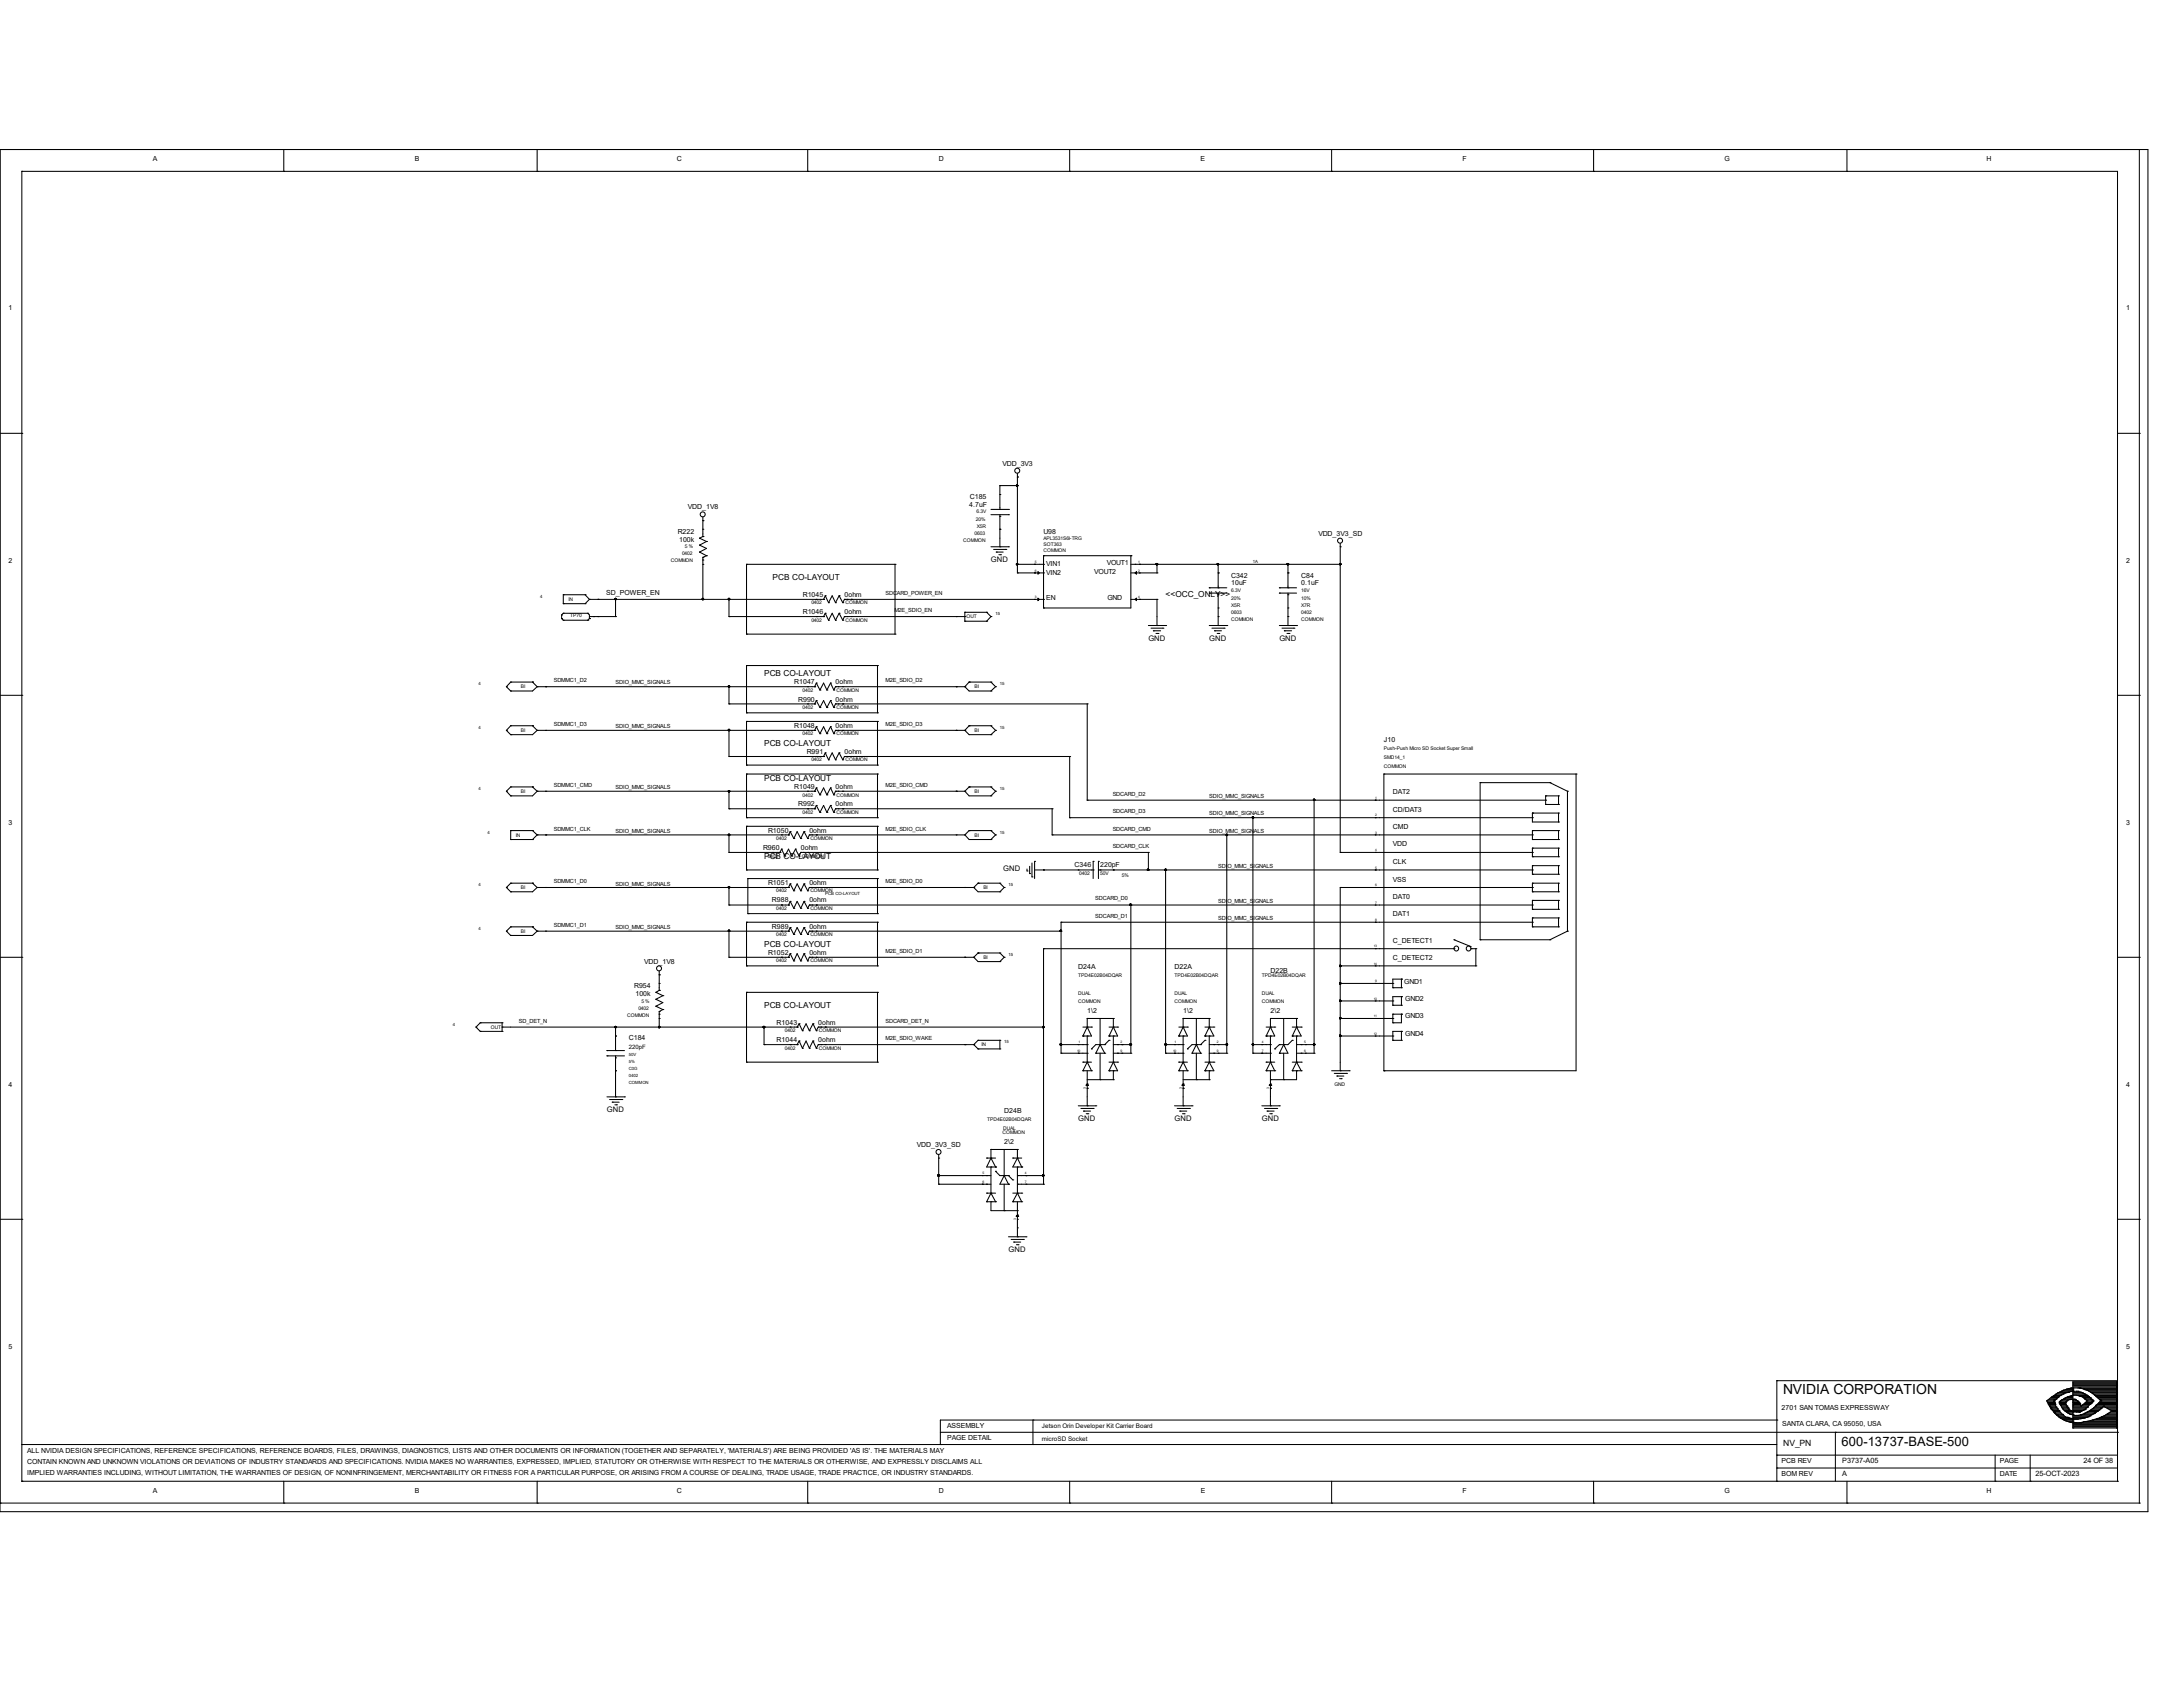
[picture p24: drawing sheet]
<svg xmlns="http://www.w3.org/2000/svg" width="279mm" height="216mm" viewBox="0 0 279 216" stroke-linecap="round" stroke-linejoin="round" font-family="sans-serif">
<defs><g id="words">
<text font-size="1.8" x="228.2" y="178.4">NVIDIA CORPORATION</text>
<text font-size="1.7" x="235.7" y="185.1">600-13737-BASE-500</text>
<g font-size="1.1">
<text x="98.9" y="74.2">PCB CO-LAYOUT</text>
<text x="149.2" y="76.5">&lt;&lt;OCC_ONLY&gt;&gt;</text>
<text x="97.8" y="86.5">PCB CO-LAYOUT</text>
<text x="97.8" y="95.4">PCB CO-LAYOUT</text>
<text x="97.8" y="99.9">PCB CO-LAYOUT</text>
<text x="97.8" y="110">PCB CO-LAYOUT</text>
<text x="97.8" y="121.2">PCB CO-LAYOUT</text>
<text x="97.8" y="128.9">PCB CO-LAYOUT</text>
<text x="228.2" y="185.1">NV_PN</text>
</g>
<g font-size="1">
<text x="126.8" y="71.9">GND</text>
<text x="147" y="82">GND</text>
<text x="154.8" y="82">GND</text>
<text x="163.7" y="82">GND</text>
<text x="128.4" y="111.5">GND</text>
<text x="77.7" y="142.3">GND</text>
<text x="138" y="143.5">GND</text>
<text x="150.3" y="143.5">GND</text>
<text x="161.5" y="143.5">GND</text>
<text x="129.1" y="160.2">GND</text>
</g>
<g font-size=".9">
<text x="19.6" y="20.6">A</text>
<text x="53.1" y="20.6">B</text>
<text x="86.6" y="20.6">C</text>
<text x="120.1" y="20.6">D</text>
<text x="153.7" y="20.6">E</text>
<text x="187.2" y="20.6">F</text>
<text x="220.7" y="20.6">G</text>
<text x="254.3" y="20.6">H</text>
<text x="1.1" y="39.6">1</text>
<text x="272.1" y="39.6">1</text>
<text x="128.3" y="59.6">VDD_3V3</text>
<text x="88.1" y="65.2">VDD_1V8</text>
<text x="124" y="64.9">4.7uF</text>
<text x="124.1" y="63.9">C185</text>
<text x="86.7" y="68.3">R222</text>
<text x="86.9" y="69.3">100k</text>
<text x="133.6" y="68.3">U98</text>
<text x="168.7" y="68.5">VDD_3V3_SD</text>
<text x="1.1" y="72">2</text>
<text x="77.6" y="76.1">SD_POWER_EN</text>
<text x="102.7" y="76.4">R1045</text>
<text x="108.1" y="76.4">0ohm</text>
<text x="133.9" y="76.8">EN</text>
<text x="133.9" y="72.5">VIN1</text>
<text x="133.9" y="73.6">VIN2</text>
<text x="140" y="73.5">VOUT2</text>
<text x="141.6" y="72.3">VOUT1</text>
<text x="141.7" y="76.8">GND</text>
<text x="157.6" y="73.9">C342</text>
<text x="157.6" y="74.9">10uF</text>
<text x="166.5" y="73.9">C84</text>
<text x="166.5" y="74.9">0.1uF</text>
<text x="272.1" y="72">2</text>
<text x="102.7" y="78.6">R1046</text>
<text x="108.1" y="78.6">0ohm</text>
<text x="101.6" y="87.5">R1047</text>
<text x="102.2" y="89.8">R990</text>
<text x="106.9" y="87.5">0ohm</text>
<text x="106.9" y="89.8">0ohm</text>
<text x="101.6" y="93.1">R1048</text>
<text x="106.9" y="93.1">0ohm</text>
<text x="177.1" y="94.9">J10</text>
<text x="101.6" y="101">R1049</text>
<text x="103.3" y="96.5">R991</text>
<text x="106.9" y="101">0ohm</text>
<text x="108.1" y="96.5">0ohm</text>
<text x="178.3" y="101.6">DAT2</text>
<text x="1.1" y="105.5">3</text>
<text x="98.3" y="106.6">R1050</text>
<text x="102.2" y="103.2">R992</text>
<text x="103.6" y="106.6">0ohm</text>
<text x="106.9" y="103.2">0ohm</text>
<text x="178.3" y="103.9">CD/DAT3</text>
<text x="178.3" y="106.1">CMD</text>
<text x="272.1" y="105.5">3</text>
<text x="97.7" y="108.8">R960</text>
<text x="98.3" y="113.2">R1051</text>
<text x="102.5" y="108.8">0ohm</text>
<text x="103.6" y="113.2">0ohm</text>
<text x="137.5" y="110.9">C346</text>
<text x="140.8" y="110.9">220pF</text>
<text x="178.3" y="108.3">VDD</text>
<text x="178.3" y="110.6">CLK</text>
<text x="178.3" y="112.8">VSS</text>
<text x="98.8" y="115.5">R988</text>
<text x="98.8" y="118.8">R989</text>
<text x="103.6" y="115.5">0ohm</text>
<text x="103.6" y="118.8">0ohm</text>
<text x="178.3" y="115.1">DAT0</text>
<text x="178.3" y="117.3">DAT1</text>
<text x="82.5" y="123.3">VDD_1V8</text>
<text x="98.3" y="122.2">R1052</text>
<text x="103.6" y="122.2">0ohm</text>
<text x="138" y="124">D24A</text>
<text x="150.3" y="124">D22A</text>
<text x="162.6" y="124.5">D22B</text>
<text x="178.3" y="120.6">C_DETECT1</text>
<text x="178.3" y="122.9">C_DETECT2</text>
<text x="179.7" y="126">GND1</text>
<text x="81.2" y="126.4">R954</text>
<text x="81.3" y="127.5">100k</text>
<text x="99.4" y="131.1">R1043</text>
<text x="104.7" y="131.1">0ohm</text>
<text x="139.1" y="129.7">1\2</text>
<text x="151.4" y="129.7">1\2</text>
<text x="162.6" y="129.7">2\2</text>
<text x="179.8" y="128.1">GND2</text>
<text x="179.8" y="130.3">GND3</text>
<text x="80.5" y="133.1">C184</text>
<text x="99.4" y="133.4">R1044</text>
<text x="104.7" y="133.4">0ohm</text>
<text x="179.8" y="132.6">GND4</text>
<text x="1.1" y="139.1">4</text>
<text x="128.5" y="142.4">D24B</text>
<text x="272.1" y="139.1">4</text>
<text x="117.3" y="146.8">VDD_3V3_SD</text>
<text x="128.5" y="146.4">2\2</text>
<text x="1.1" y="172.6">5</text>
<text x="272.1" y="172.6">5</text>
<text x="121.2" y="184.3">PAGE DETAIL</text>
<text x="121.2" y="182.8">ASSEMBLY</text>
<text x="228" y="180.4">2701 SAN TOMAS EXPRESSWAY</text>
<text x="228.1" y="182.5">SANTA CLARA, CA 95050, USA</text>
<text x="3.5" y="187.4">CONTAIN KNOWN AND UNKNOWN VIOLATIONS OR DEVIATIONS OF INDUSTRY STANDARDS AND SPECIFICATIONS. NVIDIA MAKES NO WARRANTIES, EXPRESSED, IMPLIED, STATUTORY OR OTHERWISE WITH RESPECT TO THE MATERIALS OR OTHERWISE, AND EXPRESSLY DISCLAIMS ALL</text>
<text x="3.5" y="186">ALL NVIDIA DESIGN SPECIFICATIONS, REFERENCE SPECIFICATIONS, REFERENCE BOARDS, FILES, DRAWINGS, DIAGNOSTICS, LISTS AND OTHER DOCUMENTS OR INFORMATION (TOGETHER AND SEPARATELY, 'MATERIALS') ARE BEING PROVIDED 'AS IS'. THE MATERIALS MAY</text>
<text x="3.5" y="188.8">IMPLIED WARRANTIES INCLUDING, WITHOUT LIMITATION, THE WARRANTIES OF DESIGN, OF NONINFRINGEMENT, MERCHANTABILITY OR FITNESS FOR A PARTICULAR PURPOSE, OR ARISING FROM A COURSE OF DEALING, TRADE USAGE, TRADE PRACTICE, OR INDUSTRY STANDARDS.</text>
<text x="19.6" y="191.1">A</text>
<text x="53.1" y="191.1">B</text>
<text x="86.6" y="191.1">C</text>
<text x="120.1" y="191.1">D</text>
<text x="153.7" y="191.1">E</text>
<text x="187.2" y="191.1">F</text>
<text x="220.7" y="191.1">G</text>
<text x="228" y="188.9">BOM REV</text>
<text x="228" y="187.2">PCB REV</text>
<text x="235.8" y="188.9">A</text>
<text x="235.8" y="187.2">P3737-A05</text>
<text x="254.3" y="191.1">H</text>
<text x="255.9" y="187.2">PAGE</text>
<text x="255.9" y="188.9">DATE</text>
<text x="260.5" y="188.9">25-OCT-2023</text>
<text x="266.7" y="187.2">24 OF 38</text>
</g>
<g font-size=".8">
<text x="80.5" y="134.2">220pF</text>
<text x="133.3" y="182.8">Jetson Orin Developer Kit Carrier Board</text>
<text x="133.3" y="184.4">microSD Socket</text>
</g>
<g font-size=".7">
<text x="113.3" y="76.1">SDCARD_POWER_EN</text>
<text x="114.5" y="78.4">M2E_SDIO_EN</text>
<text x="70.9" y="87.3">SDMMC1_D2</text>
<text x="78.8" y="87.6">SDIO_MMC_SIGNALS</text>
<text x="113.3" y="87.3">M2E_SDIO_D2</text>
<text x="70.9" y="92.9">SDMMC1_D3</text>
<text x="78.8" y="93.2">SDIO_MMC_SIGNALS</text>
<text x="113.3" y="92.9">M2E_SDIO_D3</text>
<text x="70.9" y="100.7">SDMMC1_CMD</text>
<text x="78.8" y="101">SDIO_MMC_SIGNALS</text>
<text x="113.3" y="100.7">M2E_SDIO_CMD</text>
<text x="142.4" y="101.9">SDCARD_D2</text>
<text x="70.9" y="106.3">SDMMC1_CLK</text>
<text x="78.8" y="106.6">SDIO_MMC_SIGNALS</text>
<text x="113.3" y="106.3">M2E_SDIO_CLK</text>
<text x="142.4" y="106.3">SDCARD_CMD</text>
<text x="142.4" y="104.1">SDCARD_D3</text>
<text x="154.8" y="106.6">SDIO_MMC_SIGNALS</text>
<text x="154.8" y="102.2">SDIO_MMC_SIGNALS</text>
<text x="154.8" y="104.4">SDIO_MMC_SIGNALS</text>
<text x="70.9" y="113">SDMMC1_D0</text>
<text x="78.8" y="113.3">SDIO_MMC_SIGNALS</text>
<text x="113.3" y="113">M2E_SDIO_D0</text>
<text x="142.4" y="108.5">SDCARD_CLK</text>
<text x="155.9" y="111.1">SDIO_MMC_SIGNALS</text>
<text x="70.9" y="118.6">SDMMC1_D1</text>
<text x="78.8" y="118.9">SDIO_MMC_SIGNALS</text>
<text x="140.2" y="115.2">SDCARD_D0</text>
<text x="140.2" y="117.5">SDCARD_D1</text>
<text x="155.9" y="115.5">SDIO_MMC_SIGNALS</text>
<text x="155.9" y="117.8">SDIO_MMC_SIGNALS</text>
<text x="113.3" y="122">M2E_SDIO_D1</text>
<text x="66.4" y="130.9">SD_DET_N</text>
<text x="113.3" y="130.9">SDCARD_DET_N</text>
<text x="113.3" y="133.1">M2E_SDIO_WAKE</text>
</g>
<g font-size=".6">
<text x="125" y="65.7">6.3V</text>
<text x="85.9" y="72">COMMON</text>
<text x="87.3" y="71.1">0402</text>
<text x="87.7" y="70.2">5 %</text>
<text x="123.3" y="69.4">COMMON</text>
<text x="124.7" y="68.5">0603</text>
<text x="124.9" y="66.7">20%</text>
<text x="125" y="67.6">X5R</text>
<text x="133.6" y="69.1">APL3531S6I-TRG</text>
<text x="133.6" y="70.7">COMMON</text>
<text x="133.6" y="69.8">SOT363</text>
<text x="69.1" y="76.5">4</text>
<text x="72.8" y="76.9">IN</text>
<text x="103.8" y="77.3">0402</text>
<text x="108.2" y="77.3">COMMON</text>
<text x="157.6" y="75.8">6.3V</text>
<text x="157.6" y="76.8">20%</text>
<text x="157.6" y="77.7">X5R</text>
<text x="160.4" y="72.1">1A</text>
<text x="166.5" y="76.8">10%</text>
<text x="166.5" y="75.8">16V</text>
<text x="166.5" y="77.7">X7R</text>
<text x="73" y="79">TP70</text>
<text x="103.8" y="79.6">0402</text>
<text x="108.2" y="79.6">COMMON</text>
<text x="123.7" y="79.1">OUT</text>
<text x="127.4" y="78.7">15</text>
<text x="157.6" y="79.5">COMMON</text>
<text x="157.6" y="78.6">0603</text>
<text x="166.5" y="79.5">COMMON</text>
<text x="166.5" y="78.6">0402</text>
<text x="61.3" y="87.7">4</text>
<text x="66.7" y="88.1">BI</text>
<text x="102.7" y="88.5">0402</text>
<text x="107.1" y="88.5">COMMON</text>
<text x="124.7" y="88.1">BI</text>
<text x="128" y="87.7">15</text>
<text x="61.3" y="93.3">4</text>
<text x="66.7" y="93.6">BI</text>
<text x="102.7" y="94.1">0402</text>
<text x="102.7" y="90.8">0402</text>
<text x="107.1" y="94.1">COMMON</text>
<text x="107.1" y="90.8">COMMON</text>
<text x="124.7" y="93.6">BI</text>
<text x="128" y="93.3">15</text>
<text x="61.3" y="101.1">4</text>
<text x="66.7" y="101.5">BI</text>
<text x="102.7" y="101.9">0402</text>
<text x="103.8" y="97.5">0402</text>
<text x="107.1" y="101.9">COMMON</text>
<text x="108.2" y="97.5">COMMON</text>
<text x="124.7" y="101.5">BI</text>
<text x="128" y="101.1">15</text>
<text x="177.1" y="98.3">COMMON</text>
<text x="177.1" y="96">Push-Push Micro SD Socket Super Small</text>
<text x="177.1" y="97.1">SMD14_1</text>
<text x="62.4" y="106.7">4</text>
<text x="66" y="107.1">IN</text>
<text x="99.4" y="107.5">0402</text>
<text x="102.7" y="104.2">0402</text>
<text x="103.7" y="107.5">COMMON</text>
<text x="107.1" y="104.2">COMMON</text>
<text x="124.7" y="107.1">BI</text>
<text x="128" y="106.7">15</text>
<text x="61.3" y="113.4">4</text>
<text x="66.7" y="113.8">BI</text>
<text x="98.3" y="109.8">0402</text>
<text x="102.6" y="109.8">COMMON</text>
<text x="125.9" y="113.8">BI</text>
<text x="129.1" y="113.4">15</text>
<text x="138.1" y="112">0402</text>
<text x="140.8" y="112">50V</text>
<text x="143.6" y="112.2">5%</text>
<text x="61.3" y="119">4</text>
<text x="66.7" y="119.4">BI</text>
<text x="99.4" y="116.5">0402</text>
<text x="99.4" y="114.2">0402</text>
<text x="99.4" y="119.8">0402</text>
<text x="103.7" y="116.5">COMMON</text>
<text x="103.7" y="114.2">COMMON</text>
<text x="103.7" y="119.8">COMMON</text>
<text x="105.6" y="114.5">PCB CO-LAYOUT</text>
<text x="99.4" y="123.1">0402</text>
<text x="103.7" y="123.1">COMMON</text>
<text x="125.9" y="122.7">BI</text>
<text x="129.1" y="122.3">15</text>
<text x="138" y="125.1">TPD4E02B04DQAR</text>
<text x="150.3" y="125.1">TPD4E02B04DQAR</text>
<text x="161.5" y="125.1">TPD4E02B04DQAR</text>
<text x="58" y="131.3">4</text>
<text x="62.8" y="131.7">OUT</text>
<text x="80.3" y="130.1">COMMON</text>
<text x="81.7" y="129.2">0402</text>
<text x="82.1" y="128.3">5 %</text>
<text x="138" y="127.3">DUAL</text>
<text x="138" y="128.4">COMMON</text>
<text x="150.3" y="128.4">COMMON</text>
<text x="150.3" y="127.3">DUAL</text>
<text x="161.5" y="128.4">COMMON</text>
<text x="161.5" y="127.3">DUAL</text>
<text x="80.5" y="137.9">0402</text>
<text x="80.5" y="136.1">5%</text>
<text x="80.5" y="137">C0G</text>
<text x="80.5" y="135.1">50V</text>
<text x="100.5" y="134.3">0402</text>
<text x="100.5" y="132.1">0402</text>
<text x="104.8" y="134.3">COMMON</text>
<text x="104.8" y="132.1">COMMON</text>
<text x="125.6" y="133.9">IN</text>
<text x="128.5" y="133.5">15</text>
<text x="80.5" y="138.8">COMMON</text>
<text x="126.4" y="143.5">TPD4E02B04DQAR</text>
<text x="170.8" y="139">GND</text>
<text x="128.3" y="145.2">COMMON</text>
<text x="128.4" y="144.6">DUAL</text>
</g>
<g font-size=".4">
<text x="132.5" y="76.5">3</text>
<text x="132.5" y="72.1">5</text>
<text x="132.5" y="73.2">6</text>
<text x="145.7" y="72.1">1</text>
<text x="145.7" y="73.2">2</text>
<text x="145.7" y="76.5">4</text>
<text x="176" y="102.2">1</text>
<text x="176" y="104.5">2</text>
<text x="176" y="106.7">3</text>
<text x="176" y="108.9">4</text>
<text x="176" y="111.2">5</text>
<text x="176" y="113.4">6</text>
<text x="176" y="115.7">7</text>
<text x="176" y="117.9">8</text>
<text x="175.9" y="121.2">13</text>
<text x="175.9" y="123.4">14</text>
<text x="176" y="125.7">9</text>
<text x="175.9" y="127.9">10</text>
<text x="175.9" y="130.2">11</text>
<text x="137.9" y="134.6">10</text>
<text x="138" y="133.5">1</text>
<text x="143.4" y="133.5">2</text>
<text x="143.4" y="134.6">9</text>
<text x="150.2" y="134.6">10</text>
<text x="150.3" y="133.5">1</text>
<text x="155.7" y="133.5">2</text>
<text x="155.7" y="134.6">9</text>
<text x="161.5" y="133.5">4</text>
<text x="161.5" y="134.6">7</text>
<text x="166.9" y="133.5">5</text>
<text x="166.9" y="134.6">6</text>
<text x="175.9" y="132.4">12</text>
<text x="139" y="139.4" transform="rotate(-90 139 139.4)">3</text>
<text x="151.3" y="139.4" transform="rotate(-90 151.3 139.4)">3</text>
<text x="162.4" y="139.4" transform="rotate(-90 162.4 139.4)">3</text>
<text x="125.7" y="150.3">5</text>
<text x="125.7" y="151.4">6</text>
<text x="131.1" y="150.3">4</text>
<text x="131.1" y="151.4">7</text>
<text x="130.1" y="156.1" transform="rotate(-90 130.1 156.1)">3</text>
</g>
</g></defs>
<g fill="none" stroke="#000" stroke-width=".13">
<path d="M0 19.1h.1M0 19.1h274.9v174.4h-274.9zM36.3 19.1v2.8M68.7 19.1v2.8M103.4 19.1v2.8M136.9 19.1v2.8M170.4 19.1v2.8M204 19.1v2.8M236.4 19.1v2.8M273.8 19.1v173.3M2.8 21.9h.1M2.8 21.9h268.2v167.7"/>
<path d="M2.8 21.9v167.7M36.3 21.9h.1M68.7 21.9h.1M103.4 21.9h.1M136.9 21.9h.1M170.4 21.9h.1M204 21.9h.1M236.4 21.9h.1M0 55.5h2.8M2.8 55.5h.1M271 55.5h2.8M273.8 55.5h.1"/>
<path d="M71.9 79.2h.1M71.9 78.7h.1M71.9 79.2l.2 .2M71.9 78.7v.5M72.1 76.1h.1M72.1 77.3h.1M72.1 79.4h.1M72.1 78.5h.1M72.1 76.1h2.8M72.1 76.1v1.2M72.1 77.3h2.8M72.1 79.4h3.1"/>
<path d="M72.1 78.5l-.2 .2M72.1 78.5h3.1M74.9 77.3h.1M74.9 76.1h.1M74.9 76.1l.5 .6M75.2 79.4h.1M75.2 78.5h.1M75.2 78.5l.2 .2v.5M75.4 76.7h.1M75.4 79.2h.1M75.4 76.7l-.5 .6M75.4 76.7h30"/>
<path d="M75.4 78.9h3.4M75.4 79.2l-.2 .2M76 78.9h.1M76.5 76.7h.1M76.5 78.9h.1M78.8 78.9h.1M78.8 76.7h.1M78.8 76.7v2.2M89.5 70.7h.1M89.5 68.9h.1M89.5 69.8h.1M89.5 70.7l.9 .4"/>
<path d="M89.5 69.8l.9 .4-.9 .5M89.5 68.9l.9 .4M90 66.6h.1M90 71.7h.1M90 71.3h.1M90 68.7h.1M90 67.7h.1M90 72.2h.1M90 76.7h.1M90 66.2v2.5M90 71.3v5.4M90 68.7l-.5 .2"/>
<path d="M90.4 71.1h.1M90.4 69.3h.1M90.4 71.1l-.4 .2M90.4 69.3l-.9 .5M93.3 76.7h.1M93.3 78.9h.1M93.3 78.9h12.1M93.3 76.7v2.2M95.5 72.2h.1M95.5 72.2v9M95.5 72.2h19.1M104.5 78.9h.1"/>
<path d="M104.5 76.7h.1M105.4 78.9h.1M105.4 76.7h.1M105.6 78.5h.1M105.6 76.2h.1M105.6 78.5l-.2 .4M105.6 78.5l.4 .9M105.6 76.2l-.2 .5M105.6 76.2l.4 .9M106 79.4h.1M106 77.1h.1M106 79.4l.5-.9 .4 .9"/>
<path d="M106 77.1l.5-.9 .4 .9M106.9 79.4h.1M106.9 77.1h.1M107.4 78.5h.1M107.4 76.2h.1M107.4 78.5l-.5 .9M107.4 78.5l.5 .9M107.4 76.2l-.5 .9M107.4 76.2l.5 .9M107.9 79.4h.1M107.9 77.1h.1M108.1 78.9h.1"/>
<path d="M108.1 76.7h.1M108.1 76.7h25.5M108.1 78.9h15.4M108.1 78.9l-.2 .5M108.1 76.7l-.2 .4M108.4 78.9h.1M108.4 76.7h.1M109 78.9h.1M109 76.7h.1M114.6 72.2h.1M114.6 72.2v9M122.4 78.9h.1"/>
<path d="M123.5 78.9h.1M123.5 78.4h.1M123.5 79.5h.1M123.5 79.5h2.8M123.5 78.4h2.8M123.5 78.4v1.1M126.3 78.4h.1M126.3 79.5h.1M126.3 78.4l.5 .5M126.8 78.9h.1M126.8 70h2.3M126.8 78.9l-.5 .6"/>
<path d="M126.8 65.2h2.3M126.8 65.9h2.3M127.2 70.3h1.5M127.5 70.7h.1M127.5 70.7h.9M127.8 71h.3M128 70h.1M128 66.1h.1M128 65.2h.1M128 63.3h.1M128 67.7h.1M128 62.1h.1"/>
<path d="M128 62.1v3.1M128 65.9v4.1M128 62.1h2.2M128.1 71h.1M128.7 70.3h.1M129.1 70h.1M129.1 65.2h.1M129.1 65.9h.1M130.2 61h.1M130.2 62.1h.1M130.2 72.2h.1M130.2 73.3h.1"/>
<path d="M130.2 72.2h3.4M130.2 60.6v12.7M130.2 73.3h3.4M132.4 76.7h.1M132.4 72.2h.1M132.4 73.3h.1M133.6 76.7h.1M133.6 72.2h.1M133.6 73.3h.1M133.6 77.8h.1M133.6 71.1h.1M133.6 71.1v6.7"/>
<path d="M133.6 71.1h11.1M144.7 71.1h.1M144.7 72.2h26.8M144.7 76.7h3.4M144.7 73.3h3.4M144.7 71.1v6.7h-11.1M145.3 72.2h.1M145.3 76.7h.1M145.3 73.3h.1M145.8 72.2h.1M145.8 73.3h.1M145.8 76.7h.1"/>
<path d="M148.1 76.7h.1M148.1 73.3h.1M148.1 72.2h.1M148.1 72.2v1.1M148.1 76.7v3.4M154.8 75.2h.1M154.8 75.9h.1M154.8 75.2h2.2M154.8 75.9h2.2M155.9 76.1h.1M155.9 75.2h.1M155.9 73.3h.1"/>
<path d="M155.9 77.8h.1M155.9 78.9h.1M155.9 72.2h.1M155.9 72.2v3M155.9 75.9v4.2M163.7 75.2h.1M163.7 75.9h.1M163.7 75.2h2.2M163.7 75.9h2.2M164.8 76.1h.1M164.8 75.2h.1M164.8 73.3h.1"/>
<path d="M164.8 77.8h.1M164.8 78.9h.1M164.8 72.2h.1M164.8 72.2v3M164.8 75.9v4.2M171.5 70h.1M171.5 72.2h.1M171.5 69.6v39.5M0 89h2.8M2.8 89h.1M64.8 93.5h.1M64.8 87.9h.1"/>
<path d="M64.8 93.5l.6 .5M64.8 87.9l.6 .5M65.4 92.9h.1M65.4 94h.1M65.4 87.3h.1M65.4 88.4h.1M65.4 92.9h2.8M65.4 92.9l-.6 .6M65.4 87.3h2.8M65.4 87.3l-.6 .6M68.2 92.9h.1M68.2 87.3h.1"/>
<path d="M68.2 92.9l.5 .6M68.2 87.3l.5 .6M68.7 93.5h.1M68.7 87.9h.1M68.7 93.5h35.6M68.7 93.5l-.5 .5h-2.8M68.7 87.9h35.6M68.7 87.9l-.5 .5h-2.8M69.8 93.5h.1M69.8 87.9h.1M93.3 90.1h.1M93.3 87.9h.1"/>
<path d="M93.3 93.5h.1M93.3 96.8h.1M93.3 90.1h11M93.3 96.8h12.1M93.3 87.9v2.2M93.3 93.5v3.3M95.5 99.1h.1M95.5 97.9h.1M95.5 92.3h.1M95.5 91.2h.1M95.5 85.2h.1M95.5 81.2h.1"/>
<path d="M95.5 85.2v6M95.5 92.3v5.6M95.5 99.1v5.5M95.5 99.1h16.8M95.5 97.9h16.8M95.5 92.3h16.8M95.5 91.2h16.8M95.5 85.2h16.8M95.5 81.2h19.1M103.4 93.5h.1M103.4 90.1h.1M103.4 87.9h.1"/>
<path d="M104.3 93.5h.1M104.3 90.1h.1M104.3 87.9h.1M104.5 93h.1M104.5 89.7h.1M104.5 87.4h.1M104.5 96.8h.1M104.5 93l-.2 .5M104.5 93l.4 .9M104.5 89.7l-.2 .4M104.5 89.7l.4 .9M104.5 87.4l-.2 .5"/>
<path d="M104.5 87.4l.4 .9M104.9 93.9h.1M104.9 90.6h.1M104.9 88.3h.1M104.9 93.9l.5-.9 .4 .9M104.9 90.6l.5-.9 .4 .9M104.9 88.3l.5-.9 .4 .9M105.4 96.8h.1M105.6 96.4h.1M105.6 96.4l-.2 .4M105.6 96.4l.4 .8M105.8 93.9h.1"/>
<path d="M105.8 90.6h.1M105.8 88.3h.1M106 97.2h.1M106 97.2l.5-.8 .4 .8M106.3 93h.1M106.3 89.7h.1M106.3 87.4h.1M106.3 93l-.5 .9M106.3 93l.4 .9M106.3 89.7l-.5 .9M106.3 89.7l.4 .9M106.3 87.4l-.5 .9"/>
<path d="M106.3 87.4l.4 .9M106.7 93.9h.1M106.7 90.6h.1M106.7 88.3h.1M106.9 93.5h.1M106.9 90.1h.1M106.9 87.9h.1M106.9 97.2h.1M106.9 93.5h16.6M106.9 87.9h16.6M106.9 93.5l-.2 .4M106.9 90.1h32.2"/>
<path d="M106.9 90.1l-.2 .5M106.9 87.9l-.2 .4M107.3 93.5h.1M107.3 90.1h.1M107.3 87.9h.1M107.4 96.4h.1M107.4 96.4l-.5 .8M107.4 96.4l.5 .8M107.9 93.5h.1M107.9 90.1h.1M107.9 87.9h.1M107.9 97.2h.1"/>
<path d="M108.1 96.8h.1M108.1 96.8h28.8M108.1 96.8l-.2 .4M108.4 96.8h.1M109 96.8h.1M112.3 99.1h.1M112.3 97.9h.1M112.3 92.3h.1M112.3 91.2h.1M112.3 85.2h.1M112.3 85.2v6M112.3 92.3v5.6"/>
<path d="M112.3 99.1v5.5M114.6 81.2h.1M122.4 93.5h.1M122.4 87.9h.1M123.5 93.5h.1M123.5 87.9h.1M123.5 93.5l.5 .5h2.8M123.5 87.9l.5 .5h2.8M124 92.9h.1M124 87.3h.1M124 92.9h2.8M124 87.3h2.8"/>
<path d="M124 92.9l-.5 .6M124 87.3l-.5 .6M126.8 92.9h.1M126.8 94h.1M126.8 87.3h.1M126.8 88.4h.1M126.8 92.9l.6 .6M126.8 87.3l.6 .6M127.4 93.5h.1M127.4 87.9h.1M127.4 93.5l-.6 .5M127.4 87.9l-.6 .5"/>
<path d="M136.9 96.8h.1M136.9 96.8v7.8M139.1 90.1h.1M139.1 90.1v12.3M147 80.1h2.2M147.3 80.4h1.5M147.6 80.7h.1M147.6 80.7h.9M148 81.1h.2M148.1 80.1h.1M148.2 81.1h.1M148.8 80.4h.1"/>
<path d="M149.2 80.1h.1M154.8 80.1h2.2M155.1 80.4h1.6M155.4 80.7h.1M155.4 80.7h.9M155.8 81.1h.2M155.9 80.1h.1M156 81.1h.1M156.7 80.4h.1M157 80.1h.1M163.7 80.1h2.2M164.1 80.4h1.5"/>
<path d="M164.4 80.7h.1M164.4 80.7h.9M164.7 81.1h.3M164.8 80.1h.1M165 81.1h.1M165.6 80.4h.1M165.9 80.1h.1M177.1 99.1h.1M177.1 99.1h24.6M177.1 99.1v37.9M201.7 99.1h.1M201.7 99.1v37.9h-24.6"/>
<path d="M271 89h2.8M273.8 89h.1M64.8 119.2h.1M64.8 113.6h.1M64.8 101.3h.1M64.8 119.2l.6 .5M64.8 113.6l.6 .5M64.8 101.3l.6 .6M65.4 118.6h.1M65.4 119.7h.1M65.4 113h.1M65.4 114.1h.1"/>
<path d="M65.4 106.3h.1M65.4 107.4h.1M65.4 100.7h.1M65.4 101.9h.1M65.4 118.6h2.8M65.4 118.6l-.6 .6M65.4 113h2.8M65.4 113l-.6 .6M65.4 106.3h2.8M65.4 106.3v1.1M65.4 107.4h2.8M65.4 100.7h2.8"/>
<path d="M65.4 100.7l-.6 .6M68.2 118.6h.1M68.2 113h.1M68.2 107.4h.1M68.2 106.3h.1M68.2 100.7h.1M68.2 118.6l.5 .6M68.2 113l.5 .6M68.2 106.3l.5 .5M68.2 100.7l.5 .6M68.7 119.2h.1M68.7 113.6h.1"/>
<path d="M68.7 106.8h.1M68.7 101.3h.1M68.7 119.2h32.2M68.7 119.2l-.5 .5h-2.8M68.7 113.6h32.2M68.7 113.6l-.5 .5h-2.8M68.7 106.8l-.5 .6M68.7 106.8h32.2M68.7 101.3h35.6M68.7 101.3l-.5 .6h-2.8M69.8 119.2h.1M69.8 113.6h.1"/>
<path d="M69.8 106.8h.1M69.8 101.3h.1M93.3 109.1h.1M93.3 106.8h.1M93.3 101.3h.1M93.3 103.5h.1M93.3 113.6h.1M93.3 115.8h.1M93.3 119.2h.1M93.3 115.8h7.6M93.3 103.5h11M93.3 109.1h6.5"/>
<path d="M93.3 101.3v2.2M93.3 106.8v2.3M93.3 113.6v2.2M93.3 119.2v3.3M95.5 104.6h.1M95.5 111.3h.1M95.5 105.7h.1M95.5 118h.1M95.5 104.6h16.8M95.5 105.7v5.6M95.5 118v5.6M95.5 111.3h16.8"/>
<path d="M95.5 105.7h16.8M95.5 118h16.8M95.7 116.9h.1M95.7 112.4h.1M95.7 116.9h16.6M95.7 112.4v4.5M95.7 112.4h16.6M98.9 109.1h.1M99.8 109.1h.1M100 115.8h.1M100 113.6h.1M100 106.8h.1"/>
<path d="M100 108.7h.1M100 119.2h.1M100 108.7l-.2 .4M100 108.7l.5 .9M100.5 109.6h.1M100.5 109.6l.4-.9 .4 .9M100.9 115.8h.1M100.9 113.6h.1M100.9 106.8h.1M100.9 119.2h.1M101.1 115.4h.1M101.1 113.1h.1"/>
<path d="M101.1 106.4h.1M101.1 118.7h.1M101.1 115.4l-.2 .4M101.1 115.4l.5 .8M101.1 113.1l-.2 .5M101.1 113.1l.5 .9M101.1 106.4l-.2 .4M101.1 106.4l.5 .9M101.1 118.7l-.2 .5M101.1 118.7l.5 .9M101.3 109.6h.1M101.6 116.2h.1"/>
<path d="M101.6 114h.1M101.6 107.3h.1M101.6 119.6h.1M101.6 116.2l.4-.8 .5 .8M101.6 114l.4-.9 .5 .9M101.6 107.3l.4-.9 .5 .9M101.6 119.6l.4-.9 .5 .9M101.8 108.7h.1M101.8 108.7l-.5 .9M101.8 108.7l.5 .9M102.3 109.6h.1M102.5 116.2h.1"/>
<path d="M102.5 114h.1M102.5 107.3h.1M102.5 109.1h.1M102.5 119.6h.1M102.5 109.1h44.5M102.5 109.1l-.2 .5M102.8 109.1h.1M102.9 115.4h.1M102.9 113.1h.1M102.9 106.4h.1M102.9 118.7h.1M102.9 118.7l.5 .9"/>
<path d="M102.9 115.4l-.4 .8M102.9 115.4l.5 .8M102.9 113.1l-.4 .9M102.9 113.1l.5 .9M102.9 106.4l-.4 .9M102.9 106.4l.5 .9M102.9 118.7l-.4 .9M103.4 116.2h.1M103.4 114h.1M103.4 107.3h.1M103.4 103.5h.1M103.4 101.3h.1"/>
<path d="M103.4 109.1h.1M103.4 119.6h.1M103.6 115.8h.1M103.6 113.6h.1M103.6 106.8h.1M103.6 119.2h.1M103.6 119.2h32.2M103.6 113.6h21M103.6 106.8h19.9M103.6 115.8h92.5M103.6 115.8l-.2 .4M103.6 113.6l-.2 .4"/>
<path d="M103.6 106.8l-.2 .5M103.6 119.2l-.2 .4M103.9 115.8h.1M103.9 113.6h.1M103.9 106.8h.1M103.9 119.2h.1M104.3 103.5h.1M104.3 101.3h.1M104.5 115.8h.1M104.5 113.6h.1M104.5 106.8h.1M104.5 103.1h.1"/>
<path d="M104.5 100.8h.1M104.5 119.2h.1M104.5 103.1l-.2 .4M104.5 103.1l.4 .9M104.5 100.8l-.2 .5M104.5 100.8l.4 .9M104.9 104h.1M104.9 101.7h.1M104.9 104l.5-.9 .4 .9M104.9 101.7l.5-.9 .4 .9M105.8 104h.1M105.8 101.7h.1"/>
<path d="M106.3 103.1h.1M106.3 100.8h.1M106.3 103.1l-.5 .9M106.3 103.1l.4 .9M106.3 100.8l-.5 .9M106.3 100.8l.4 .9M106.7 104h.1M106.7 101.7h.1M106.9 103.5h.1M106.9 101.3h.1M106.9 101.3h16.6M106.9 103.5h27.8"/>
<path d="M106.9 103.5l-.2 .5M106.9 101.3l-.2 .4M107.3 103.5h.1M107.3 101.3h.1M107.9 103.5h.1M107.9 101.3h.1M112.3 104.6h.1M112.3 111.3h.1M112.3 105.7h.1M112.3 116.9h.1M112.3 112.4h.1M112.3 118h.1"/>
<path d="M112.3 105.7v5.6M112.3 112.4v4.5M112.3 118v5.6M122.4 106.8h.1M122.4 101.3h.1M123.5 106.8h.1M123.5 101.3h.1M123.5 113.6h.1M123.5 106.8l.5 .6h2.8M123.5 101.3l.5 .6h2.8M124 106.3h.1M124 100.7h.1"/>
<path d="M124 106.3h2.8M124 100.7h2.8M124 106.3l-.5 .5M124 100.7l-.5 .6M124.6 113.6h.1M124.6 113.6l.6 .5h2.8M125.2 113h.1M125.2 113h2.8M125.2 113l-.6 .6M126.8 106.3h.1M126.8 107.4h.1M126.8 100.7h.1"/>
<path d="M126.8 101.9h.1M126.8 106.3l.6 .5M126.8 100.7l.6 .6M127.4 106.8h.1M127.4 101.3h.1M127.4 106.8l-.6 .6M127.4 101.3l-.6 .6M128 113h.1M128 114.1h.1M128 113l.5 .6M128.5 113.6h.1M128.5 113.6l-.5 .5"/>
<path d="M131.4 111.5h.1M131.4 111.2v.3M131.8 111.8h.1M131.8 110.9v.9M132.1 112.2h.1M132.1 110.4v1.8M132.4 110.2h.1M132.4 111.3h7.5M132.4 110.2v2.2M133.6 111.3h.1M134.7 106.8h.1M134.7 103.5h.1"/>
<path d="M134.7 106.8h61.4M134.7 103.5v3.3M135.8 119.2h.1M135.8 118h.1M135.8 118h60.3M135.8 118v16.8M136.9 104.6h.1M136.9 104.6h59.2M138 111.3h.1M139.1 102.4h.1M139.1 102.4h58.7M139.9 111.3h.1"/>
<path d="M139.9 110.2h.1M139.9 110.2v2.2M140.6 110.2h.1M140.6 111.3h55.5M140.6 110.2v2.2M140.8 111.3h.1M142.5 111.3h.1M144.7 115.8h.1M144.7 115.8v19M147 109.1h.1M147 111.3h.1M147 109.1v2.2"/>
<path d="M149.2 111.3h.1M149.2 111.3v23.5M157 106.8h.1M157 106.8v28M160.4 104.6h.1M160.4 104.6v30.2M168.2 102.4h.1M168.2 102.4v32.4M171.5 113.6h.1M171.5 109.1h.1M171.5 113.6v23.4M171.5 113.6h24.6"/>
<path d="M171.5 109.1h24.6M176 102.4h.1M176 104.6h.1M176 106.8h.1M176 109.1h.1M176 111.3h.1M176 113.6h.1M176 115.8h.1M176 118h.1M189.4 100.2h.1M189.4 100.2v20.1M189.4 100.2h9"/>
<path d="M196.1 108.5h.1M196.1 110.8h.1M196.1 104.6h.1M196.1 106.8h.1M196.1 109.1h.1M196.1 117.5h.1M196.1 104.1h.1M196.1 106.3h.1M196.1 118h.1M196.1 115.8h.1M196.1 113h.1M196.1 118.6h.1"/>
<path d="M196.1 114.1h.1M196.1 111.9h.1M196.1 109.6h.1M196.1 107.4h.1M196.1 116.4h.1M196.1 115.2h.1M196.1 113.6h.1M196.1 111.3h.1M196.1 118.6h3.4M196.1 113h3.4M196.1 114.1h3.4M196.1 106.3h3.4"/>
<path d="M196.1 107.4h3.4M196.1 108.5h3.4M196.1 109.6h3.4M196.1 110.8h3.4M196.1 111.9h3.4M196.1 117.5h3.4M196.1 104.1v1.1h3.4M196.1 104.1h3.4M196.1 106.3v1.1M196.1 108.5v1.1M196.1 110.8v1.1M196.1 113v1.1"/>
<path d="M196.1 115.2v1.2M196.1 117.5v1.1M196.1 116.4h3.4M196.1 115.2h3.4M197.8 102.4h.1M197.8 101.9h.1M197.8 103h.1M197.8 101.9h1.7M197.8 103h1.7M197.8 101.9v1.1M198.4 100.2h.1M198.4 100.2l2.2 1.1"/>
<path d="M199.5 108.5h.1M199.5 109.6h.1M199.5 110.8h.1M199.5 111.9h.1M199.5 117.5h.1M199.5 118.6h.1M199.5 105.2h.1M199.5 104.1h.1M199.5 106.3h.1M199.5 107.4h.1M199.5 101.9h.1M199.5 103h.1"/>
<path d="M199.5 113h.1M199.5 114.1h.1M199.5 116.4h.1M199.5 115.2h.1M199.5 101.9v1.1M199.5 104.1v1.1M199.5 106.3v1.1M199.5 108.5v1.1M199.5 110.8v1.1M199.5 113v1.1M199.5 115.2v1.2M199.5 117.5v1.1"/>
<path d="M200.6 119.2h.1M200.6 101.3h.1M200.6 119.2l-2.2 1.1M200.6 101.3v17.9M0 122.5h2.8M2.8 122.5h.1M60.9 131.4h.1M60.9 131.4l.6 .6M61.5 130.9h.1M61.5 132h.1M61.5 130.9l-.6 .5M61.5 132h2.8"/>
<path d="M61.5 130.9h2.8M64.3 131.4h.1M64.3 130.9h.1M64.3 132h.1M64.3 131.4h37.7M64.3 130.9v1.1M77.7 134.5h.1M77.7 135.1h.1M77.7 134.5h2.2M77.7 135.1h2.2M78.8 135.4h.1M78.8 134.5h.1"/>
<path d="M78.8 132.6h.1M78.8 137h.1M78.8 131.4h.1M78.8 131.4v3.1M78.8 135.1v5.3M83.9 128.8h.1M83.9 127h.1M83.9 127.9h.1M83.9 128.8l.9 .4M83.9 127.9l.9 .4-.9 .5M83.9 127l.9 .4M84.4 124.8h.1"/>
<path d="M84.4 129.8h.1M84.4 129.5h.1M84.4 126.7h.1M84.4 125.9h.1M84.4 130.3h.1M84.4 131.4h.1M84.4 124.3v2.4M84.4 129.5v1.9M84.4 126.7l-.5 .3M84.8 129.2h.1M84.8 127.4h.1M84.8 129.2l-.4 .3"/>
<path d="M84.8 127.4l-.9 .5M93.3 122.5h.1M93.3 122.5h7.6M95.5 123.6h.1M95.5 127h.1M95.5 135.9h.1M95.5 127v8.9M95.5 123.6h16.8M95.5 127h16.8M95.5 135.9h16.8M97.8 131.4h.1M97.8 133.7h.1"/>
<path d="M97.8 133.7h4.2M97.8 131.4v2.3M100 122.5h.1M100.9 122.5h.1M101.1 133.7h.1M101.1 131.4h.1M101.1 122h.1M101.1 122l-.2 .5M101.1 122l.5 1M101.6 123h.1M101.6 123l.4-1 .5 1M102 133.7h.1"/>
<path d="M102 131.4h.1M102.3 133.2h.1M102.3 131h.1M102.3 133.2l-.3 .5M102.3 133.2l.4 1M102.3 131l-.3 .4M102.3 131l.4 .9M102.5 123h.1M102.7 134.2h.1M102.7 131.9h.1M102.7 134.2l.5-1 .4 1M102.7 131.9l.5-.9 .4 .9"/>
<path d="M102.9 122h.1M102.9 122l-.4 1M102.9 122l.5 1M103.4 123h.1M103.6 134.2h.1M103.6 131.9h.1M103.6 122.5h.1M103.6 122.5h21M103.6 122.5l-.2 .5M103.9 122.5h.1M104.1 133.2h.1M104.1 131h.1"/>
<path d="M104.1 133.2l-.5 1M104.1 133.2l.4 1M104.1 131l-.5 .9M104.1 131l.4 .9M104.5 134.2h.1M104.5 131.9h.1M104.5 122.5h.1M104.7 133.7h.1M104.7 131.4h.1M104.7 131.4h28.9M104.7 133.7h19.9M104.7 133.7l-.2 .5"/>
<path d="M104.7 131.4l-.2 .5M105.1 133.7h.1M105.1 131.4h.1M105.6 133.7h.1M105.6 131.4h.1M112.3 123.6h.1M112.3 127h.1M112.3 135.9h.1M112.3 127v8.9M123.5 133.7h.1M123.5 122.5h.1M124.6 133.7h.1"/>
<path d="M124.6 122.5h.1M124.6 133.7l.6 .5M124.6 122.5l.6 .6h2.8M125.2 133.1h.1M125.2 134.2h.1M125.2 122h.1M125.2 133.1l-.6 .6M125.2 134.2h2.8M125.2 133.1h2.8M125.2 122h2.8M125.2 122l-.6 .5M128 133.1h.1"/>
<path d="M128 134.2h.1M128 122h.1M128 123.1h.1M128 133.1v1.1M128 122l.5 .5M128.5 122.5h.1M128.5 122.5l-.5 .6M133.6 131.4h.1M133.6 121.4h.1M133.6 121.4v30.2M133.6 121.4h52.5M135.8 133.7h.1"/>
<path d="M135.8 134.8h.1M135.8 133.7h3.3M135.8 134.8h3.3M138 133.7h.1M138 134.8h.1M138.6 137h.1M138.6 135.9h.1M138.6 132.6h.1M138.6 135.9h1.1M138.6 137h1.1M138.6 131.4h1.1M139.1 133.7h.1"/>
<path d="M139.1 134.8h.1M139.1 135.9h.1M139.1 138.7h.1M139.1 132.6h.1M139.1 131.4h.1M139.1 130.3h.1M139.1 139.3h.1M139.1 130.3v1.1M139.1 132.6v3.3M139.1 137v4.5M139.1 135.9l-.5 1.1M139.1 135.9l.6 1.1"/>
<path d="M139.1 138.2h3.4M139.1 131.4l.6 1.2h-1.1M139.1 131.4l-.5 1.2M139.1 130.3h3.4M139.7 134.2h.1M139.7 137h.1M139.7 131.4h.1M140.3 134.8h.1M140.3 134.8h1.1M140.8 138.2h.1M140.8 133.7h.1M140.8 130.3v3.4"/>
<path d="M140.8 134.8v3.4M140.8 133.7l-.5 1.1M140.8 133.7l.6 1.1M141.4 133.7h.1M141.4 134.8h.1M141.4 133.7h-1.1l-.6 .5M141.9 137h.1M141.9 133.1h.1M141.9 132.6h.1M141.9 135.9h1.1M141.9 131.4h1.1M141.9 133.1l-.5 .6"/>
<path d="M142.5 137h.1M142.5 135.9h.1M142.5 138.2h.1M142.5 132.6h.1M142.5 131.4h.1M142.5 130.3h.1M142.5 135.9l.5 1.1h-1.1M142.5 133.7h2.2M142.5 130.3v1.1M142.5 132.6v3.3M142.5 137v1.2M142.5 135.9l-.6 1.1"/>
<path d="M142.5 134.8h2.2M142.5 131.4l.5 1.2h-1.1M142.5 131.4l-.6 1.2M143 133.7h.1M143 134.8h.1M143 135.9h.1M143 131.4h.1M143.6 133.7h.1M143.6 134.8h.1M144.7 134.8h.1M144.7 133.7h.1M149.2 133.7h.1"/>
<path d="M149.2 134.8h.1M149.2 133.7h2.2M149.2 134.8h2.2M150.3 133.7h.1M150.3 134.8h.1M150.9 137h.1M150.9 135.9h.1M150.9 132.6h.1M150.9 135.9h1.1M150.9 137h1.1M150.9 131.4h1.1M151.4 133.7h.1"/>
<path d="M151.4 134.8h.1M151.4 135.9h.1M151.4 138.7h.1M151.4 132.6h.1M151.4 131.4h.1M151.4 130.3h.1M151.4 139.3h.1M151.4 130.3v1.1M151.4 132.6v3.3M151.4 137v4.5M151.4 138.2h3.4M151.4 131.4l.6 1.2h-1.1"/>
<path d="M151.4 130.3h3.4M151.4 135.9l-.5 1.1M151.4 135.9l.6 1.1M151.4 131.4l-.5 1.2M152 134.2h.1M152 137h.1M152 131.4h.1M152.6 134.8h.1M152.6 134.8h1.1M153.1 138.2h.1M153.1 133.7h.1M153.1 130.3v3.4"/>
<path d="M153.1 134.8v3.4M153.1 133.7l-.5 1.1M153.1 133.7l.6 1.1M153.7 133.7h.1M153.7 134.8h.1M153.7 133.7h-1.1l-.6 .5M154.2 137h.1M154.2 133.1h.1M154.2 132.6h.1M154.2 135.9h1.2M154.2 131.4h1.2M154.2 133.1l-.5 .6"/>
<path d="M154.8 137h.1M154.8 135.9h.1M154.8 138.2h.1M154.8 132.6h.1M154.8 131.4h.1M154.8 130.3h.1M154.8 135.9l.6 1.1h-1.2M154.8 133.7h2.2M154.8 134.8h2.2M154.8 131.4l.6 1.2h-1.2M154.8 130.3v1.1M154.8 132.6v3.3"/>
<path d="M154.8 137v1.2M154.8 135.9l-.6 1.1M154.8 131.4l-.6 1.2M155.4 133.7h.1M155.4 134.8h.1M155.4 135.9h.1M155.4 131.4h.1M155.9 133.7h.1M155.9 134.8h.1M157 133.7h.1M157 134.8h.1M160.4 133.7h.1"/>
<path d="M160.4 134.8h.1M160.4 133.7h2.2M160.4 134.8h2.2M161.5 133.7h.1M161.5 134.8h.1M162.1 137h.1M162.1 132.6h.1M162.1 135.9h.1M162.1 135.9h1.1M162.1 137h1.1M162.1 131.4h1.1M162.6 135.9h.1"/>
<path d="M162.6 131.4h.1M162.6 130.3h.1M162.6 133.7h.1M162.6 134.8h.1M162.6 138.2h.1M162.6 138.7h.1M162.6 132.6h.1M162.6 139.3h.1M162.6 130.3v1.1M162.6 132.6v3.3M162.6 137v4.5M162.6 131.4l.6 1.2h-1.1"/>
<path d="M162.6 130.3h3.3M162.6 135.9l-.5 1.1M162.6 135.9l.6 1.1M162.6 131.4l-.5 1.2M163.2 134.2h.1M163.2 131.4h.1M163.2 137h.1M163.7 134.8h.1M163.7 133.7h.1M163.7 133.7l-.5 .5M164.3 138.2h.1M164.3 133.7h.1"/>
<path d="M164.3 133.7l.5 1.1h-1.1M164.3 130.3v3.4M164.3 134.8v3.4M164.3 133.7l-.6 1.1M165.4 137h.1M165.4 133.1h.1M165.4 132.6h.1M165.4 135.9h1.1M165.4 137h1.1M165.4 131.4h1.1M165.4 133.1l-.6 .6h-1.1M165.9 137h.1"/>
<path d="M165.9 135.9h.1M165.9 131.4h.1M165.9 130.3h.1M165.9 132.6h.1M165.9 133.7h2.3M165.9 134.8h2.3M165.9 137v1.2h-3.3M165.9 131.4l.6 1.2h-1.1M165.9 130.3v1.1M165.9 132.6v3.3M165.9 135.9l.6 1.1M165.9 135.9l-.5 1.1"/>
<path d="M165.9 131.4l-.5 1.2M166.5 133.7h.1M166.5 134.8h.1M166.5 131.4h.1M166.5 137h.1M166.5 135.9h.1M167.1 133.7h.1M167.1 134.8h.1M168.2 133.7h.1M168.2 134.8h.1M170.4 137h2.3M170.8 137.4h1.5"/>
<path d="M171.1 137.7h.1M171.1 137.7h.9M171.4 138h.3M171.5 137h.1M171.5 132.6h.1M171.5 130.3h.1M171.5 128.1h.1M171.5 125.9h.1M171.5 123.6h.1M171.5 123.6h17.4M171.5 132.6h6.8M171.5 130.3h6.8"/>
<path d="M171.5 128.1h6.8M171.5 125.9h6.8M171.7 138h.1M172.3 137.4h.1M172.7 137h.1M176 125.9h.1M176 128.1h.1M176 130.3h.1M176 132.6h.1M176 121.4h.1M176 123.6h.1M177.1 137h.1"/>
<path d="M178.3 128.1h.1M178.3 125.9h.1M178.3 130.3h.1M178.3 130.9h.1M178.3 132.6h.1M178.3 133.1h.1M178.3 129.8h.1M178.3 128.7h.1M178.3 126.4h.1M178.3 133.1h1.1M178.3 128.7h1.1M178.3 126.4h1.1"/>
<path d="M178.3 129.8h1.1M178.3 129.8v1.1M179.4 127.6h.1M179.4 128.7h.1M179.4 125.3h.1M179.4 126.4h.1M179.4 129.8h.1M179.4 132h.1M179.4 133.1h.1M179.4 132h-1.1v1.1M179.4 129.8v1.1h-1.1M179.4 127.6h-1.1v1.1"/>
<path d="M179.4 125.3v1.1M179.4 127.6v1.1M179.4 132v1.1M179.4 125.3h-1.1v1.1M186.1 121.4h.1M186.1 120.3h.1M186.1 120.3l2.2 .9M188.3 121.4h.1M188.3 121.4h.6M188.9 123.6h.1M188.9 121.4h.1M188.9 121.4v2.2"/>
<path d="M189.4 120.3h.1M189.4 120.3h9M198.4 120.3h.1M271 122.5h2.8M273.8 122.5h.1M0 156h2.8M2.8 156h.1M77.7 140.4h2.2M78 140.7h1.6M78.4 141.1h.1M78.4 141.1h.8M78.7 141.4h.2"/>
<path d="M78.8 140.4h.1M78.9 141.4h.1M79.6 140.7h.1M79.9 140.4h.1M120.1 148.2h.1M120.1 150.5h.1M120.1 151.6h.1M120.1 147.8v3.8M120.1 150.5h6.7M120.1 151.6h6.7M125.7 150.5h.1M125.7 151.6h.1"/>
<path d="M126.3 150.5h.1M126.3 151.6h.1M126.3 148.2h.1M126.3 153.8h.1M126.3 152.7h.1M126.3 148.2h1.1M126.3 153.8h1.1M126.3 152.7h1.1M126.8 153.8h.1M126.8 152.7h.1M126.8 148.2h.1M126.8 147.1h.1"/>
<path d="M126.8 149.4h.1M126.8 147.1v1.1M126.8 149.4v3.3M126.8 153.8v1.1h3.4M126.8 152.7l-.5 1.1M126.8 152.7l.6 1.1M126.8 148.2l-.5 1.2h1.1M126.8 148.2l.6 1.2M126.8 147.1h3.4M127.4 153.8h.1M127.4 149.9h.1M127.4 149.4h.1"/>
<path d="M127.4 149.9l.6 .6h1.1M128.5 154.9h.1M128.5 150.5h.1M128.5 147.1v3.4M128.5 151.6v3.3M128.5 150.5l.6 1.1M128.5 150.5l-.5 1.1h1.1M129.1 151.6h.1M129.1 150.5h.1M129.1 158.3h2.2M129.1 150.5l.5 .5M129.4 158.6h1.6"/>
<path d="M129.6 151h.1M129.6 148.2h.1M129.6 153.8h.1M129.6 148.2h1.2M129.6 153.8h1.2M129.6 152.7h1.2M129.8 159h.1M129.8 159h.8M130.1 159.3h.2M130.2 158.3h.1M130.2 152.7h.1M130.2 148.2h.1"/>
<path d="M130.2 147.1h.1M130.2 150.5h.1M130.2 151.6h.1M130.2 154.9h.1M130.2 155.5h.1M130.2 149.4h.1M130.2 156h.1M130.2 157.1h.1M130.2 147.1v1.1M130.2 149.4v3.3M130.2 153.8v4.5M130.2 152.7l.6 1.1"/>
<path d="M130.2 152.7l-.6 1.1M130.2 148.2l-.6 1.2h1.2M130.2 148.2l.6 1.2M130.2 150.5h3.4M130.2 151.6h3.4M130.3 159.3h.1M130.8 153.8h.1M130.8 149.4h.1M130.8 152.7h.1M131 158.6h.1M131.3 158.3h.1M131.3 150.5h.1"/>
<path d="M131.3 151.6h.1M133.6 151.6h.1M133.6 150.5h.1M138 141.5h2.3M138.3 141.9h1.6M138.7 142.2h.1M138.7 142.2h.9M139 142.5h.2M139.1 141.5h.1M139.2 142.5h.1M139.9 141.9h.1M140.3 141.5h.1"/>
<path d="M150.3 141.5h2.3M150.7 141.9h1.5M151 142.2h.1M151 142.2h.9M151.3 142.5h.3M151.4 141.5h.1M151.6 142.5h.1M152.2 141.9h.1M152.6 141.5h.1M161.5 141.5h2.2M161.8 141.9h1.6M162.2 142.2h.1"/>
<path d="M162.2 142.2h.9M162.5 142.5h.2M162.6 141.5h.1M162.7 142.5h.1M163.4 141.9h.1M163.7 141.5h.1M271 156h2.8M273.8 156h.1M227.4 176.7h.1M227.4 176.7h43.6M227.4 176.7v12.9M262 179.3h.1"/>
<path d="M262 179.3l.2 .4M262 179.3h.9M262.1 179.5h.8M262.1 179.4h.7M262.1 179.2h.9M262.2 179.7h.1M262.2 179.6h.8M262.2 179.7l.1 .3M262.3 179.7h.7M262.3 179.8h.1M262.3 179.1h.8M262.3 179.8h.8"/>
<path d="M262.3 180h.1M262.3 180h.8M262.4 178.9h.8M262.5 178.9h.8M262.6 178.8h.1M262.6 178.8l-.6 .5M262.7 178.7h.8M262.8 178.7h.1M262.8 178.7l-.2 .1M262.8 179.4h.1M262.8 179.3h.1M262.8 178.6h.9"/>
<path d="M262.8 179.3v.1M262.8 179.4l.1 .1M262.9 179.3h.1M262.9 179.5h.1M262.9 179.5l.1 .1M263 179.2h.1M263 179.6h.1M263 179.7h.1M263 179.2l-.2 .1M263 179.6v.1M263 178.5h.8M263 179.7l.2 .4"/>
<path d="M263.1 179.1h.1M263.1 178.4h.1M263.1 178.4l-.3 .3M263.2 178.9h.1M263.2 179h.1M263.2 178.4h.8M263.2 179l-.2 .2M263.3 178.9h.1M263.4 178.3h.1M263.4 178.3l-.3 .1M263.4 178.9h.1M263.4 178.3h.9"/>
<path d="M263.4 178.9l-.2 .1M263.5 178.7h.1M263.6 179.6h.1M263.6 179.5h.1M263.6 179.4h.1M263.6 178.2h.1M263.6 179.5h.7M263.6 179.4h.8M263.6 178.2h1.1M263.6 179.4v.2M263.6 178.2l-.2 .1M263.7 179.7h.1"/>
<path d="M263.7 179.6h.1M263.7 179.4h.1M263.7 178.6h.1M263.7 179.6h.6M263.7 179.7v.1M263.7 179.6v.1M263.7 178.6l-.3 .3M263.7 179.7h.7M263.7 179.3h.1M263.7 179.8h.1M263.7 179.2h.1M263.7 179.3h.8"/>
<path d="M263.7 179.8h.7M263.7 179.8l.3 .5M263.7 179.2v.2M263.8 178.5h.1M263.8 178.1h.1M263.8 178.1h2.2M263.8 180h.7M263.9 179.2h.1M263.9 179.2h.9M264 179.1h.1M264 178.4h.1M264.1 179.1h.1"/>
<path d="M264.1 177.9h.1M264.1 178.4h.1M264.1 179.1h1M264.1 177.9h1.2M264.1 177.9l-.5 .3M264.1 178.4l-.4 .2M264.2 179h.1M264.2 179l-.5 .2M264.2 178.9h.1M264.2 178.3h.1M264.2 178.9h1.1M264.2 178.3l-.1 .1"/>
<path d="M264.3 178.3h.1M264.3 179.6h.1M264.3 177.8h.1M264.3 179.5h.1M264.3 177.8l-.2 .1M264.3 179.5l.2 .5M264.4 179.7h.1M264.4 177.8h.9M264.4 179.4h.1M264.4 178.9h.1M264.4 178.9l-.2 .1M264.5 180h.1"/>
<path d="M264.5 178.9h.1M264.5 178.2h.1M264.5 178.9h.8M264.5 177.8h.1M264.5 179.3h.1M264.5 177.8h-.2M264.5 179.3l-.2 .2M264.5 180l.2 .2M264.7 178.7h.1M264.7 178.7l-.3 .2M264.7 178.2h.1M264.7 177.7h.6"/>
<path d="M264.8 178.7h.1M264.8 177.7h.1M264.8 178.2h.1M264.8 178.7h.5M264.8 178.2l-.6 .1M264.9 178.7h.1M264.9 179.1h.1M264.9 178.7h-.2M264.9 179.1l-.4 .2M265 177.7h.1M265 178.1h.1M265 177.7l-.5 .1"/>
<path d="M265 178.1l-.2 .1M265.1 178.6h.1M265.1 177.6h.1M265.1 177.6h5.8M265.1 178.6l-.2 .1M265.1 177.6l-.1 .1M265.1 178.6h.2M265.2 179.1h.1M265.2 179.1h.4M265.2 179.1h-.3M265.3 179.5h.1M265.3 179.3h.1"/>
<path d="M265.3 179.2h.1M265.3 177.7h.1M265.3 177.8h.1M265.3 177.9h.1M265.3 178.1h.1M265.3 179.8h.1M265.3 178.6h.1M265.3 177.6h.1M265.3 180h.1M265.3 179.7h.9M265.3 179.5h.8M265.3 179.2h.4"/>
<path d="M265.3 179.4h.7M265.3 179.3h.6M265.3 179.6h.8M265.3 177.4h5.6M265.3 177h5.6M265.3 177.5h5.6M265.3 177.2h5.6M265.3 177.3h5.6M265.3 178.5h1.7M265.3 178.3h1.2M265.3 178.2h1M265.3 178.4h1.5"/>
<path d="M265.3 179.8h1M265.3 180h2M265.3 178.6h-.2M265.3 178.6h.7M265.3 178.1h-.3M265.4 179.1h.1M265.6 179.1h.1M265.6 179.1v.1M265.6 179.2h.1M265.6 179.2h.2M265.8 179.2h.1M265.8 178.1h.1"/>
<path d="M265.8 179.2l.1 .1M265.9 179.3h.1M265.9 179.3l.1 .1M266 179.4h.1M266 178.6h.1M266 178.1h.1M266 178.6h1.2M266 179.4l.1 .1M266 178.1l.3 .1M266.1 179.5h.1M266.1 179.5v.1M266.1 179.6h.1"/>
<path d="M266.1 177.6h.1M266.1 178.6l.1 .1M266.1 179.6l.1 .1M266.1 177.6l.3 .1M266.2 179.7h.1M266.2 178.7h.1M266.2 177.6h.1M266.2 178.7h.2M266.2 179.7l.1 .2M266.3 178.2h.1M266.3 179.9h.1M266.3 180h.1"/>
<path d="M266.3 179.9v.1M266.3 178.2l.2 .1M266.4 177.7h.1M266.4 178.7h.9M266.4 177.7l.3 .1M266.4 178.7h.1M266.4 178.7l.4 .3M266.5 179.8h.1M266.5 179.8h.9M266.5 178.3h.1M266.5 177.7h4.4M266.5 178.3l.5 .3"/>
<path d="M266.6 179.7h.9M266.6 178.9h.9M266.7 177.8h.1M266.7 178.4h.1M266.8 178.9h.7M266.8 179.6h.8M266.8 178.4h.1M266.8 179h.1M266.8 177.8h.1M266.8 179l.3 .3M266.8 177.8l.3 .1M266.9 179.5h.8"/>
<path d="M266.9 179.1h.8M266.9 177.8h4M267 178.5h.1M267 179.2h.8M267 179.4h.8M267 178.6h.1M267 178.6l.2 .1M267.1 179.3h.1M267.1 177.9h.1M267.1 179.3h.8M267.1 177.9l.7 .4M267.1 179.3l-.8 .7"/>
<path d="M267.2 178.6h.1M267.2 177.9h3.7M267.2 178.7h.1M267.3 178.7h.1M267.3 178.1h3.6M267.3 178.7l.2 .2M267.5 178.9h.1M267.5 179.7h.1M267.5 178.2h3.4M267.5 178.9l.1 .1M267.6 179.6h.1M267.6 179h.1"/>
<path d="M267.6 179l.3 .3M267.7 179.1h.1M267.7 179.6h.1M267.7 179.6l-.5 .5M267.7 179.5h.1M267.7 178.3h3.2M267.8 179.2h.1M267.8 179.4h.1M267.8 178.3h.1M267.8 178.3l.3 .2M267.8 179.4l-.1 .2M267.8 179.3h.1"/>
<path d="M267.9 179.3h.1M267.9 178.4h3M267.9 179.3l-.1 .1M268.1 178.5h.1M268.1 178.5h2.8M268.1 178.5l.1 .1M268.2 178.6h.1M268.2 180h.1M268.2 178.6h2.7M268.2 180h2.7M268.2 178.6l.1 .1M268.2 179.9h.1"/>
<path d="M268.3 179.8h.1M268.3 178.7h.1M268.3 179.8h2.6M268.3 178.7l.4 .4M268.4 178.7h2.5M268.4 179.7h2.5M268.4 178.9h2.5M268.5 179.6h2.4M268.6 178.9h2.3M268.6 179.5h2.3M268.7 179.1h2.2M268.7 179.1h.1"/>
<path d="M268.7 179.4h2.2M268.7 179.1l.2 .2M268.8 179.2h2.1M268.9 179.3h.1M268.9 179.3l-1 1M268.9 179.3h2M269.2 180h.1M269.2 180l.2 .1M269.2 180l-.3 .3M270.9 177.7h.1M270.9 177.6h.1M270.9 177.9h.1"/>
<path d="M270.9 177.8h.1M270.9 177.4h.1M270.9 177h.1M270.9 177.5h.1M270.9 177.2h.1M270.9 177.3h.1M270.9 178.6h.1M270.9 179.2h.1M270.9 178.5h.1M270.9 178.3h.1M270.9 178.2h.1M270.9 178.4h.1"/>
<path d="M270.9 178.1h.1M270.9 176.8h.1M270.9 178.9h.1M270.9 179.1h.1M270.9 178.7h.1M270.9 179.6h.1M270.9 179.4h.1M270.9 179.7h.1M270.9 179.5h.1M270.9 176.8h-5.6v6M270.9 176.8v6M0 192.4h.1"/>
<path d="M0 192.4h273.8M2.8 189.6h.1M2.8 184.9h.1M2.8 189.6h268.2M2.8 184.9h224.6M36.3 192.4h.1M36.3 189.6v2.8M68.7 192.4h.1M68.7 189.6v2.8M103.4 192.4h.1M103.4 189.6v2.8M120.4 184.9h.1"/>
<path d="M120.4 183.3h150.6M132.2 181.7h.1M132.2 181.7v3.2M136.9 192.4h.1M136.9 189.6v2.8M170.4 192.4h.1M170.4 189.6v2.8M204 192.4h.1M204 189.6v2.8M227.4 187.9h.1M227.4 186.2h.1M227.4 181.7h.1"/>
<path d="M227.4 189.6h.1M227.4 181.7h-107v3.2M227.4 187.9h43.6M227.4 186.2h43.6M234.9 183.3h.1M234.9 183.3v6.3M236.4 192.4h.1M236.4 189.6v2.8M255.4 189.6h.1M255.4 186.2v3.4M259.8 189.6h.1M259.8 186.2v3.4"/>
<path d="M262.3 180l.2 .3M262.4 180.1h.1M262.4 180.1h.8M262.5 180.2h.1M262.5 180.2h.8M262.5 180.3h.1M262.5 180.3h.9M262.5 180.3l.3 .3M262.6 180.4h.1M262.6 180.4h.8M262.7 180.5h.1M262.7 180.5h.8"/>
<path d="M262.8 180.6h.1M262.8 180.6l.1 .2M262.8 180.6h.8M262.8 180.7h.1M262.8 180.7h.9M262.9 180.8h.1M262.9 180.8l.4 .3M263 180.8h.1M263 180.8h.8M263.1 181h.1M263.1 181h.8M263.2 181.1h.1"/>
<path d="M263.2 180.1h.1M263.2 181.1h.8M263.2 180.1l.1 .2M263.3 181.1h.1M263.3 181.1l.4 .4M263.3 180.3h.1M263.3 180.3l.2 .2M263.4 181.2h.1M263.4 181.2h.8M263.5 181.3h.1M263.5 181.3h.9M263.5 180.5h.1"/>
<path d="M263.5 180.5l.5 .5M263.7 181.4h1M263.7 181.5h.1M263.7 181.5l.3 .2M263.8 181.5h1.2M263.9 180.1h.6M263.9 180.2h.8M264 180.3h.1M264 181.7h.1M264 181h.1M264 180.3l.3 .3M264 181.7l.3 .1"/>
<path d="M264 181l.5 .4M264 180.3h.7M264.1 181.7h.1M264.1 180.4h.7M264.2 180.5h.8M264.2 181.7h1.1M264.3 180.6h.1M264.3 181.8h.1M264.3 180.6h.9M264.3 180.6l.2 .1M264.3 181.8l.3 .1M264.5 180.7h.1"/>
<path d="M264.5 180.7h.8M264.5 181.9h.8M264.5 180.7l.3 .2M264.5 180.1h.1M264.5 181.4h.1M264.6 181.4h.1M264.6 181.9h.1M264.6 181.9h.2M264.7 180.2h.1M264.7 180.8h.1M264.7 180.8h.6M264.7 180.2l.1 .2"/>
<path d="M264.7 180.3h.1M264.7 181.4h.1M264.7 181.4l.1 .1M264.8 180.9h.1M264.8 181.9h.1M264.8 180.9l.2 .1M264.8 181.9l.2 .1M264.8 180.4h.1M264.8 181.5h.1M264.8 180.4l.2 .1M264.9 181h.4M264.9 181.9h.4"/>
<path d="M264.9 181.5h.1M265 181h.1M265 180.5h.1M265 182h.1M265 181l.3 .1M265 180.5l.1 .1M265 182l.3 .1M265 181.5h.1M265 181.5l.2 .1M265.1 180.6h.1M265.1 180.6l.3 .1M265.2 180.6h.1"/>
<path d="M265.2 181.6h.1M265.2 181.6l.1 .1M265.3 181.7h.1M265.3 181.9h.1M265.3 181h.1M265.3 180.7h.1M265.3 181.1h.1M265.3 182.1h.1M265.3 182.8h.1M265.3 180.6h1M265.3 180.3h1.6M265.3 180.2h1.7"/>
<path d="M265.3 180.4h1.4M265.3 180.5h1.2M265.3 180.1h1.9M265.3 181.5h1.2M265.3 181.3h1.9M265.3 181.2h2.2M265.3 182.2h5.6M265.3 182.6h5.6M265.3 182.5h5.6M265.3 182.4h5.6M265.3 182.3h5.6M265.3 181.4h1.7"/>
<path d="M265.3 182.8h5.6M265.3 181.1h.2M265.3 182.1h5.6M265.4 180.7h.1M265.4 180.7h.3M265.5 181.1h.1M265.5 181.1h.5M265.6 182.1h.1M265.7 180.7h.1M265.7 180.7h.4M265.8 181.1h.1M266 181.1h.1"/>
<path d="M266.1 180.7h.1M266.2 180.7h.1M266.2 182.1h.1M266.2 180.7h-.1M266.3 181.1h.1M266.3 182.1h.1M266.3 181.6h.1M266.3 181.1h1.4M266.3 181.6l-.3 .1h-2M266.3 181.1h-.3M266.3 180.6h.1M266.3 180.6l-.1 .1"/>
<path d="M266.4 181.1h.1M266.4 182h.1M266.4 182l-.1 .1M266.5 181.5h.1M266.5 181h.1M266.5 181l-.1 .1M266.5 180.5h.1M266.5 180.5l-.2 .1M266.7 181h1.2M266.7 180.4h.1M266.7 181.9h.1M266.7 181.9l-.3 .1"/>
<path d="M266.8 180.9h.1M266.8 180.4h.1M266.8 181.5h.1M266.8 180.9l-.3 .1M266.8 180.4l-.3 .1M266.8 181.5l-.5 .1M266.8 181.9h4.1M266.9 180.3h.1M266.9 180.8h.1M266.9 180.8l-.1 .1M266.9 180.3l-.1 .1M267 181.4h.1"/>
<path d="M267 180.8h1.1M267 180.2h.1M267.1 180.7h.1M267.1 181.9h.1M267.1 180.7h1.1M267.1 180.7l-.2 .1M267.1 181.9h-.4M267.2 180.1h.1M267.2 180.1l-.3 .2M267.2 181.3h.1M267.3 181.3h.1M267.3 181.3l-.5 .2"/>
<path d="M267.3 180.6h1.1M267.3 181.9h3.6M267.5 181.2h.1M267.5 180.5h1.1M267.5 181.2l-.2 .1M267.5 180.5h.1M267.5 180.5l-.4 .2M267.7 181.1h.1M267.7 180.4h1M267.8 180.3h1.1M267.8 181.7h3.1M267.8 181.7h.1"/>
<path d="M267.8 181.7l-.7 .2M267.9 181h.1M267.9 180.3h.1M267.9 180.3l-.4 .2M267.9 180.2h1.1M268.1 180.8h.1M268.1 180.1h1M268.1 180.8l-.6 .4M268.1 181.7h2.8M268.2 180.7h.1M268.4 181.6h.1M268.4 181.6l-.6 .1"/>
<path d="M268.4 180.6h.1M268.4 181.5h2.5M268.4 180.6l-.3 .2M268.6 180.5h.1M268.7 180.4h.1M268.7 181.5h.1M268.7 181.5l-.3 .1M268.8 181.4h2.1M268.9 180.3h.1M268.9 180.3l-.5 .3M269 180.2h.1M269 181.3h.1"/>
<path d="M269 181.3l-.3 .2M269.1 181.3h1.8M269.1 180.1h.1M269.3 181.2h1.6M269.3 181.2h.1M269.3 181.2l-.3 .1M269.4 180.1h.1M269.4 180.1l.9 .5M269.5 180.1h1.4M269.5 181.1h1.4M269.6 181h.1M269.6 180.2h1.3"/>
<path d="M269.6 181l-.3 .2M269.7 181h1.2M269.8 180.9h.1M269.8 180.3h1.1M269.8 180.9l-.2 .1M269.9 180.8h1M270 180.4h.9M270.1 180.7h.8M270.1 180.7l-.3 .2M270.2 180.5h.7M270.3 180.6h.6M270.3 180.6h.1"/>
<path d="M270.3 180.6l-.2 .1M270.9 180.2h.1M270.9 180.7h.1M270.9 180.4h.1M270.9 180.5h.1M270.9 180.8h.1M270.9 180.3h.1M270.9 180.1h.1M270.9 181.5h.1M270.9 181.3h.1M270.9 181.1h.1M270.9 181.2h.1"/>
<path d="M270.9 181.9h.1M270.9 181.7h.1M270.9 182.2h.1M270.9 182.6h.1M270.9 182.5h.1M270.9 182.4h.1M270.9 182.3h.1M270.9 182.8h.1M270.9 180.6h.1M270.9 181h.1M270.9 181.4h.1M271 183.3h.1"/>
<path d="M271 189.6h.1M273.8 192.4h.1"/>
<circle cx="89.9" cy="65.8" r=".32"/>
<circle cx="130.2" cy="60.2" r=".32"/>
<circle cx="171.5" cy="69.2" r=".32"/>
<circle cx="84.3" cy="123.9" r=".32"/>
<circle cx="186.4" cy="121.4" r=".31"/>
<circle cx="187.9" cy="121.4" r=".31"/>
<circle cx="120.1" cy="147.4" r=".32"/>
</g>
<g fill="#000" stroke="#000" stroke-width=".13">
<path d="M132.8 76.5l.2 .2-.2 .2zM132.8 73.2l.2 .1-.2 .2zM145.3 73.3l.2-.1v.3zM145.3 76.7l.2-.2v.4zM139.1 138.7l.2 .2h-.3zM151.3 138.9l.1-.2 .2 .2zM162.4 138.9l.2-.2 .2 .2zM130 155.7l.2-.2 .2 .2z"/>
<path d="M148 72.1h.1v.2h-.1z" fill-rule="evenodd"/>
<path d="M148 72.1h.1v.2h-.1z" fill-rule="evenodd"/>
<path d="M148 72.1h.1v.2h-.1z" fill-rule="evenodd"/>
<path d="M148 72.1h.1v.2h-.1z" fill-rule="evenodd"/>
<path d="M148 72.1h.1v.2h-.1z" fill-rule="evenodd"/>
<path d="M148 72.1h.1v.2h-.1z" fill-rule="evenodd"/>
<path d="M164.7 72.1h.2v.2h-.2z" fill-rule="evenodd"/>
<path d="M164.7 72.1h.2v.2h-.2z" fill-rule="evenodd"/>
<path d="M164.7 72.1h.2v.2h-.2z" fill-rule="evenodd"/>
<path d="M164.7 72.1h.2v.2h-.2z" fill-rule="evenodd"/>
<path d="M164.7 72.1h.2v.2h-.2z" fill-rule="evenodd"/>
<path d="M164.7 72.1h.2v.2h-.2z" fill-rule="evenodd"/>
<path d="M97.7 131.4h.1v.1h-.1z" fill-rule="evenodd"/>
<path d="M97.7 131.4h.1v.1h-.1z" fill-rule="evenodd"/>
<path d="M97.7 131.4h.1v.1h-.1z" fill-rule="evenodd"/>
<path d="M97.7 131.4h.1v.1h-.1z" fill-rule="evenodd"/>
<path d="M97.7 131.4h.1v.1h-.1z" fill-rule="evenodd"/>
<path d="M97.7 131.4h.1v.1h-.1z" fill-rule="evenodd"/>
<path d="M120 150.4h.2v.1h-.2z" fill-rule="evenodd"/>
<path d="M120 150.4h.2v.1h-.2z" fill-rule="evenodd"/>
<path d="M120 150.4h.2v.1h-.2z" fill-rule="evenodd"/>
<path d="M120 150.4h.2v.1h-.2z" fill-rule="evenodd"/>
<path d="M120 150.4h.2v.1h-.2z" fill-rule="evenodd"/>
<path d="M120 150.4h.2v.1h-.2z" fill-rule="evenodd"/>
<circle cx="78.8" cy="76.7" r=".08"/>
<circle cx="90" cy="76.7" r=".08"/>
<circle cx="93.3" cy="76.7" r=".08"/>
<circle cx="130.2" cy="62.1" r=".08"/>
<circle cx="130.2" cy="72.2" r=".08"/>
<circle cx="155.9" cy="72.2" r=".08"/>
<circle cx="171.5" cy="72.2" r=".08"/>
<circle cx="93.3" cy="93.4" r=".08"/>
<circle cx="93.3" cy="87.8" r=".08"/>
<circle cx="93.3" cy="106.8" r=".08"/>
<circle cx="93.3" cy="101.3" r=".08"/>
<circle cx="93.3" cy="119.1" r=".08"/>
<circle cx="93.3" cy="113.5" r=".08"/>
<circle cx="135.8" cy="119.1" r=".08"/>
<circle cx="144.7" cy="115.8" r=".08"/>
<circle cx="146.9" cy="111.3" r=".08"/>
<circle cx="149.2" cy="111.3" r=".08"/>
<circle cx="157" cy="106.8" r=".08"/>
<circle cx="160.4" cy="104.6" r=".08"/>
<circle cx="168.2" cy="102.4" r=".08"/>
<circle cx="78.8" cy="131.4" r=".08"/>
<circle cx="84.4" cy="131.4" r=".08"/>
<circle cx="133.5" cy="131.4" r=".08"/>
<circle cx="135.8" cy="133.7" r=".08"/>
<circle cx="144.7" cy="133.7" r=".08"/>
<circle cx="149.2" cy="133.7" r=".08"/>
<circle cx="157" cy="133.7" r=".08"/>
<circle cx="160.4" cy="133.7" r=".08"/>
<circle cx="168.2" cy="133.7" r=".08"/>
<circle cx="171.5" cy="130.3" r=".08"/>
<circle cx="171.5" cy="132.5" r=".08"/>
<circle cx="171.5" cy="125.9" r=".08"/>
<circle cx="171.5" cy="128.1" r=".08"/>
<circle cx="171.5" cy="123.6" r=".08"/>
<circle cx="133.5" cy="150.4" r=".08"/>
</g>
<use href="#words"/>
</svg>
